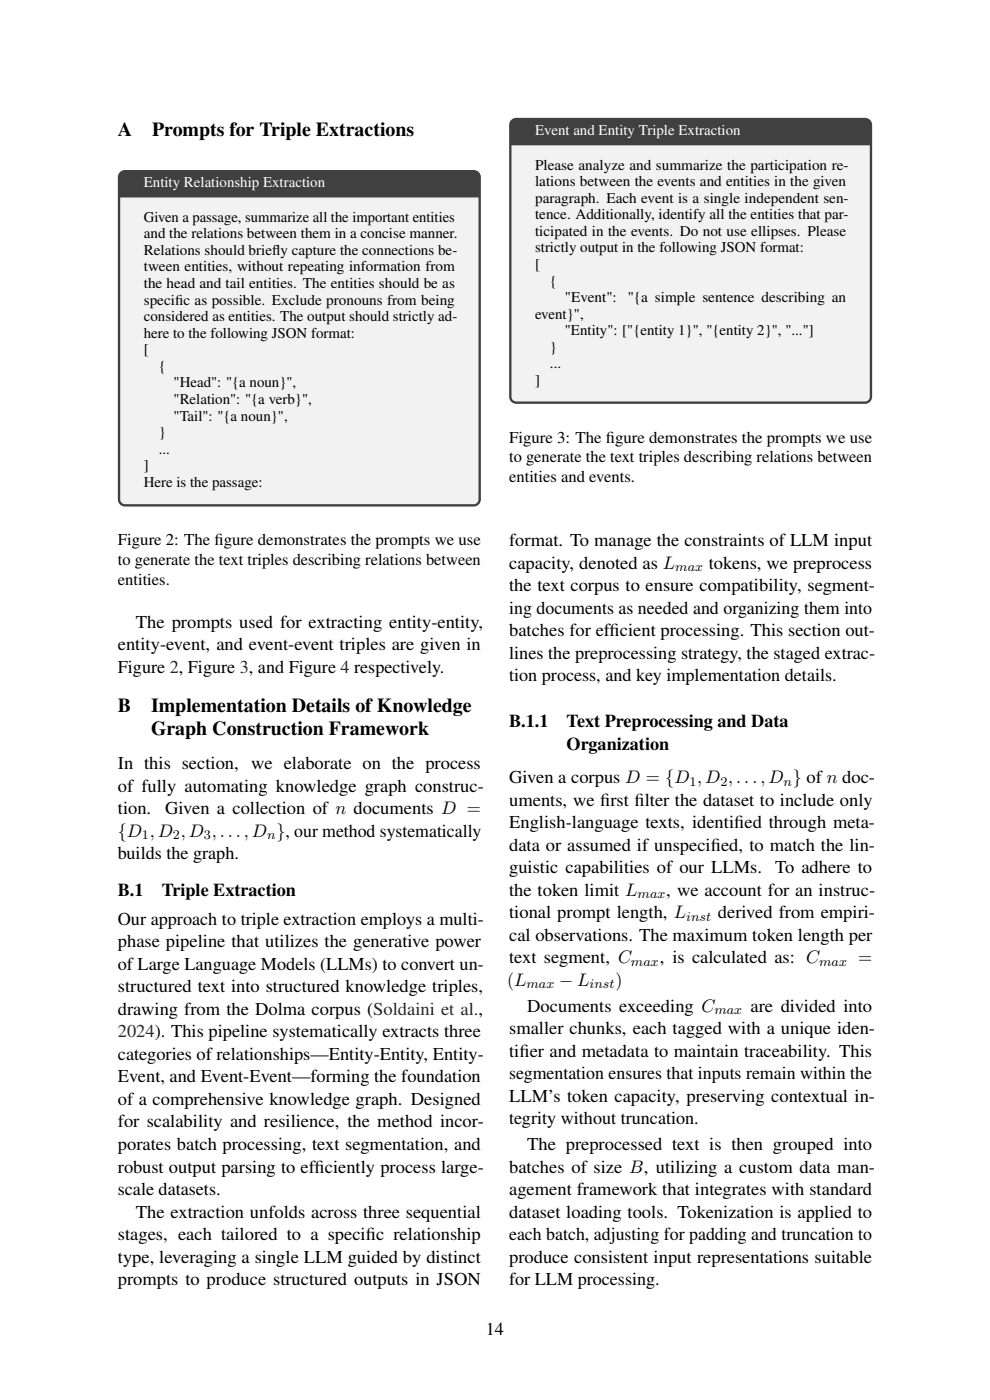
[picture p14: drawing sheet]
<svg xmlns="http://www.w3.org/2000/svg" width="210mm" height="297mm" viewBox="0 0 210 297" stroke-linecap="round" stroke-linejoin="round" font-family="sans-serif">
<defs><g id="words">
<g font-size="4.2">
<text x="25" y="28.9">A</text>
<text x="32.3" y="28.9">Prompts for Triple Extractions</text>
<text x="25" y="151">B</text>
<text x="32" y="155.9">Graph Construction Framework</text>
<text x="32" y="151">Implementation Details of Knowledge</text>
</g>
<g font-size="3.8">
<text x="108" y="115.9">format. To manage the constraints of LLM input</text>
<text x="108" y="120.6">capacity, denoted as L</text>
<text x="108" y="125.4">the text corpus to ensure compatibility, segment-</text>
<text x="150.4" y="120.6">tokens, we preprocess</text>
<text x="108" y="130.2">ing documents as needed and organizing them into</text>
<text x="25" y="138">entity-event, and event-event triples are given in</text>
<text x="28.8" y="133.2">The prompts used for extracting entity-entity,</text>
<text x="108" y="135">batches for eff</text>
<text x="129.3" y="135">icient processing. This section out-</text>
<text x="25" y="142.8">Figure 2, Figure 3, and Figure 4 respectively.</text>
<text x="108" y="139.8">lines the preprocessing strategy, the staged extrac-</text>
<text x="108" y="144.5">tion process, and key implementation details.</text>
<text x="108" y="154.3">B.1.1</text>
<text x="120.2" y="154.3">Text Preprocessing and Data</text>
<text x="120.2" y="159.1">Organization</text>
<text x="25" y="163.1">In this section, we elaborate on the process</text>
<text x="25" y="167.9">of fully automating knowledge graph construc-</text>
<text x="108" y="166.1">Given a corpus D = {D ,D ,...,D } of n doc-</text>
<text x="25" y="172.7">tion.</text>
<text x="35" y="172.7">Given a collection of n documents D =</text>
<text x="108" y="170.9">uments, we f</text>
<text x="127.3" y="170.9">irst f</text>
<text x="134.6" y="170.9">ilter the dataset to include only</text>
<text x="25" y="177.5">{D ,D ,D ,...,D }, our method systematically</text>
<text x="108" y="175.7">English-language texts, identif</text>
<text x="155.7" y="175.7">ied through meta-</text>
<text x="25" y="182.3">builds the graph.</text>
<text x="108" y="180.4">data or assumed if unspecif</text>
<text x="108" y="185.2">guistic capabilities of our LLMs.</text>
<text x="150.8" y="180.4">ied, to match the lin-</text>
<text x="164.4" y="185.2">To adhere to</text>
<text x="25" y="190">B.1</text>
<text x="34.3" y="190">Triple Extraction</text>
<text x="108" y="190">the token limit L</text>
<text x="141.3" y="190">, we account for an instruc-</text>
<text x="25" y="196.2">Our approach to triple extraction employs a multi-</text>
<text x="108" y="194.8">tional prompt length, L</text>
<text x="152.3" y="194.8">derived from empiri-</text>
<text x="25" y="200.9">phase pipeline that utilizes the generative power</text>
<text x="108" y="199.6">cal observations. The maximum token length per</text>
<text x="25" y="205.7">of Large Language Models (LLMs) to convert un-</text>
<text x="107.5" y="209.1">(L</text>
<text x="108" y="204.3">text segment, C</text>
<text x="118.6" y="209.1">− L</text>
<text x="130.5" y="209.1">)</text>
<text x="139.9" y="204.3">, is calculated as: C</text>
<text x="182" y="204.3">=</text>
<text x="25" y="210.5">structured text into structured knowledge triples,</text>
<text x="25" y="215.3">drawing from the Dolma corpus (Soldaini et al.,</text>
<text x="111.8" y="214.6">Documents exceeding C</text>
<text x="159.2" y="214.6">are divided into</text>
<text x="108" y="219.4">smaller chunks, each tagged with a unique iden-</text>
<text x="25" y="224.8">categories of relationships—Entity-Entity, Entity-</text>
<text x="108" y="224.2">tif</text>
<text x="110.2" y="224.2">ier and metadata to maintain traceability. This</text>
<text x="25" y="229.6">Event, and Event-Event—forming the foundation</text>
<text x="108" y="228.9">segmentation ensures that inputs remain within the</text>
<text x="108" y="233.7">LLM’s token capacity, preserving contextual in-</text>
<text x="25" y="234.4">of a comprehensive knowledge graph. Designed</text>
<text x="25" y="239.2">for scalability and resilience, the method incor-</text>
<text x="108" y="238.5">tegrity without truncation.</text>
<text x="25" y="244">porates batch processing, text segmentation, and</text>
<text x="111.8" y="244">The preprocessed text is then grouped into</text>
<text x="25" y="248.7">robust output parsing to eff</text>
<text x="66.7" y="248.7">iciently process large-</text>
<text x="108" y="248.7">batches of size B, utilizing a custom data man-</text>
<text x="25" y="253.5">scale datasets.</text>
<text x="108" y="253.5">agement framework that integrates with standard</text>
<text x="25" y="263.1">stages, each tailored to a specif</text>
<text x="28.8" y="258.3">The extraction unfolds across three sequential</text>
<text x="77.6" y="263.1">ic relationship</text>
<text x="108" y="258.3">dataset loading tools. Tokenization is applied to</text>
<text x="108" y="263.1">each batch, adjusting for padding and truncation to</text>
<text x="25" y="267.9">type, leveraging a single LLM guided by distinct</text>
<text x="108" y="267.9">produce consistent input representations suitable</text>
<text x="25" y="272.6">prompts to produce structured outputs in JSON</text>
<text x="108" y="272.6">for LLM processing.</text>
<text x="103.1" y="283.2">14</text>
</g>
<text font-size="3.8" fill="#000080" x="25" y="220.1">2024). This pipeline systematically extracts three</text>
<g font-size="3.5">
<text x="108" y="93.9">Figure 3: The f</text>
<text x="128.5" y="93.9">igure demonstrates the prompts we use</text>
<text x="108" y="98.1">to generate the text triples describing relations between</text>
<text x="108" y="102.3">entities and events.</text>
<text x="25" y="115.7">Figure 2: The f</text>
<text x="25" y="119.9">to generate the text triples describing relations between</text>
<text x="45.5" y="115.7">igure demonstrates the prompts we use</text>
<text x="25" y="124.1">entities.</text>
</g>
<g font-size="3.2" fill="#fff">
<text x="113.5" y="28.6">Event and Entity Triple Extraction</text>
<text x="30.5" y="39.7">Entity Relationship Extraction</text>
</g>
<g font-size="3.2">
<text x="113.5" y="36">Please analyze and summarize the participation re-</text>
<text x="113.5" y="39.5">lations between the events and entities in the given</text>
<text x="30.5" y="47">Given a passage, summarize all the important entities</text>
<text x="113.5" y="43">paragraph. Each event is a single independent sen-</text>
<text x="113.5" y="46.5">tence. Additionally, identify all the entities that par-</text>
<text x="30.5" y="50.6">and the relations between them in a concise manner.</text>
<text x="113.5" y="50">ticipated in the events. Do not use ellipses. Please</text>
<text x="113.5" y="53.5">strictly output in the following JSON format:</text>
<text x="30.5" y="54.1">Relations should brief</text>
<text x="30.5" y="57.6">tween entities, without repeating information from</text>
<text x="57.7" y="54.1">ly capture the connections be-</text>
<text x="113.5" y="57.1">[</text>
<text x="30.5" y="61.1">the head and tail entities. The entities should be as</text>
<text x="30.5" y="64.6">specif</text>
<text x="37.1" y="64.6">ic as possible. Exclude pronouns from being</text>
<text x="116.7" y="60.6">{</text>
<text x="119.8" y="64.1">&quot;Event&quot;:</text>
<text x="133.2" y="64.1">&quot;{a simple sentence describing an</text>
<text x="30.5" y="68.1">considered as entities. The output should strictly ad-</text>
<text x="30.5" y="71.6">here to the following JSON format:</text>
<text x="113.5" y="67.6">event}&quot;,</text>
<text x="119.8" y="71.1">&quot;Entity&quot;: [&quot;{entity 1}&quot;, &quot;{entity 2}&quot;, &quot;...&quot;]</text>
<text x="30.5" y="75.2">[</text>
<text x="116.7" y="74.6">}</text>
<text x="33.7" y="78.7">{</text>
<text x="36.8" y="82.2">&quot;Head&quot;: &quot;{a noun}&quot;,</text>
<text x="113.5" y="81.7">]</text>
<text x="116.7" y="78.1">...</text>
<text x="36.8" y="85.7">&quot;Relation&quot;: &quot;{a verb}&quot;,</text>
<text x="36.8" y="89.2">&quot;Tail&quot;: &quot;{a noun}&quot;,</text>
<text x="33.7" y="92.7">}</text>
<text x="30.5" y="99.8">]</text>
<text x="33.7" y="96.2">...</text>
<text x="30.5" y="103.3">Here is the passage:</text>
</g>
<g font-size="2.8">
<text x="143.2" y="121.2">max</text>
<text x="146.2" y="166.7">1</text>
<text x="152.8" y="166.7">2</text>
<text x="166.2" y="166.7">n</text>
<text x="30.1" y="178.1">1</text>
<text x="36.7" y="178.1">2</text>
<text x="43.2" y="178.1">3</text>
<text x="56.7" y="178.1">n</text>
<text x="135.2" y="190.6">max</text>
<text x="145.6" y="195.4">inst</text>
<text x="111.7" y="209.7">max</text>
<text x="125.1" y="209.7">inst</text>
<text x="133.8" y="204.9">max</text>
<text x="173.8" y="204.9">max</text>
<text x="151.5" y="215.2">max</text>
</g>
</g></defs>
<path d="M25.6 36.4l.9-.3h74a1.5 1.5 0 0 1 1.5 1.5v68.4a1.5 1.5 0 0 1-1.5 1.5h-74a1.5 1.5 0 0 1-1.5-1.5v-68.4l.1-.5z" fill="#404040"/>
<path d="M25.5 41.9h76v64.1a1 1 0 0 1-1 1h-74a1 1 0 0 1-1-1z" fill="#f2f2f2"/>
<path d="M108.6 25.3l.9-.3h74a1.5 1.5 0 0 1 1.5 1.5v57.7a1.5 1.5 0 0 1-1.5 1.5h-74a1.5 1.5 0 0 1-1.5-1.5v-57.7l.1-.5z" fill="#404040"/>
<path d="M108.5 30.8h76v53.4a1 1 0 0 1-1 1h-74a1 1 0 0 1-1-1z" fill="#f2f2f2"/>
<use href="#words"/>
</svg>
